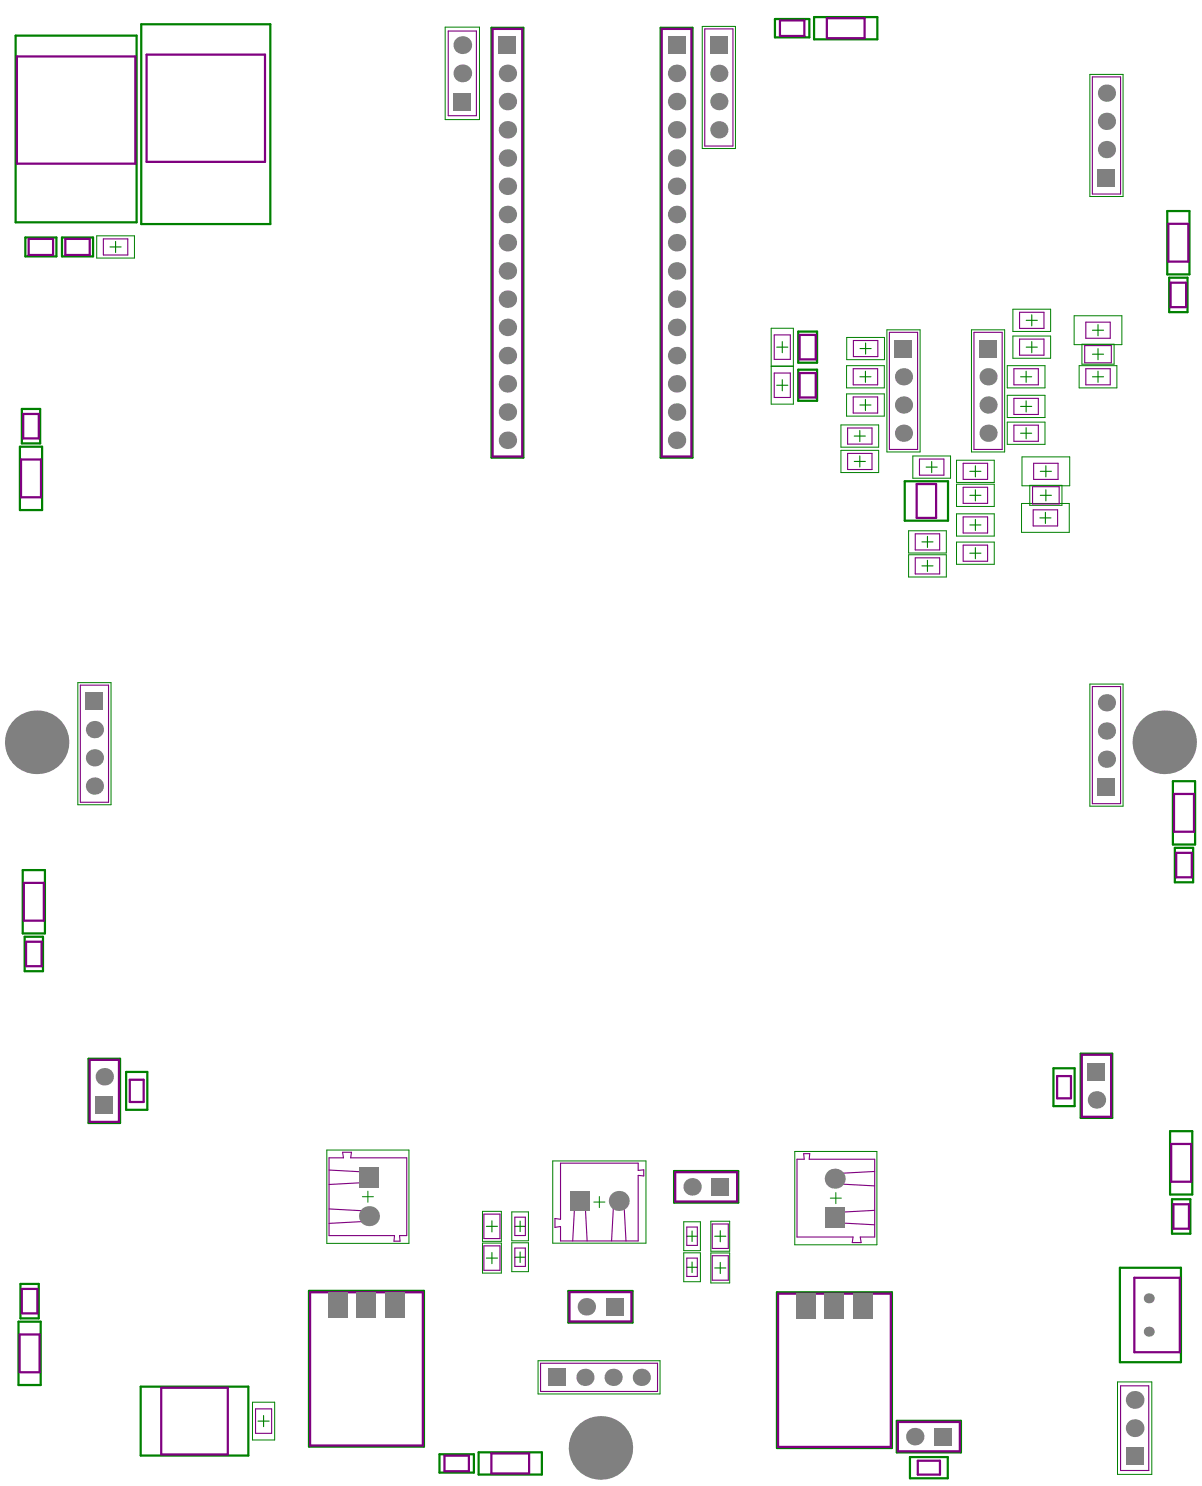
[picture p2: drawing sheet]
<svg xmlns="http://www.w3.org/2000/svg" width="361mm" height="446mm" viewBox="0 0 361 446" stroke-linecap="round" stroke-linejoin="round" font-family="sans-serif">
<g fill="none" stroke="#008000" stroke-width=".67">
<path d="M4.7 10.7h36.3v56h-36.3zM42.4 7.3h38.7v59.9h-38.7zM147.4 8.3h9.6v128.9h-9.6zM198.2 8.3h9.5v128.9h-9.5zM232.4 5.7h10.4v5.5h-10.4zM244.2 5.1h19v6.7h-19zM7.6 71.2h9.3v5.7h-9.3zM18.6 71.2h9.3v5.7h-9.3zM350.1 63.3h6.7v19h-6.7zM239.4 99.4h5.7v9.4h-5.7zM350.7 83.3h5.5v10.3h-5.5zM239.4 110.8h5.7v9.4h-5.7z"/>
<path d="M6 133.9h6.6v19h-6.6zM6.6 122.6h5.4v10.3h-5.4zM271.4 144.3h13v11.8h-13zM351.8 234.2h6.7v19h-6.7zM352.4 254.2h5.5v10.3h-5.5zM6.8 260.9h6.7v19h-6.7zM7.4 280.9h5.5v10.3h-5.5zM26.6 317.5h9.4v19.2h-9.4zM324.2 315.9h9.4v19.3h-9.4zM37.8 321.4h6.4v11.4h-6.4zM316 320.3h6.3v11.4h-6.3zM351 339.2h6.6v19h-6.6z"/>
<path d="M202.2 351.1h19.2v9.5h-19.2zM351.5 359.6h5.5v10.3h-5.5zM5.5 396.3h6.7v19h-6.7zM6.1 385h5.5v10.3h-5.5zM92.7 387.1h34.5v46.7h-34.5zM170.5 387.1h19.2v9.5h-19.2zM233 387.5h34.5v46.7h-34.5zM335.9 380.1h18.3v28.3h-18.3zM42.2 415.8h32.3v20.6h-32.3zM131.8 436h10.3v5.5h-10.3zM143.6 435.5h18.9v6.6h-18.9zM269 426h19.2v9.5h-19.2z"/>
<path d="M272.9 436.9h11.4v6.3h-11.4z"/>
</g>
<g fill="none" stroke="#008000" stroke-width=".3">
<path d="M133.5 8.1h10.3v27.8h-10.3zM210.6 7.9h10v36.6h-10zM137 22h3.3M138.7 20.3v3.4M326.9 22.3h10v36.6h-10zM29 70.7h11.3v6.7h-11.3zM231.3 98.4h6.7v11.4h-6.7zM266 98.9h10v36.6h-10zM291.4 98.9h9.9v36.6h-9.9zM303.8 92.7h11.3v6.7h-11.3zM322.2 94.7h14.3v8.6h-14.3zM231.3 109.8h6.7v11.4h-6.7z"/>
<path d="M253.9 109.6h11.3v6.7h-11.3zM253.9 118.1h11.3v6.7h-11.3zM254 101.2h11.3v6.6h-11.3zM302.1 109.6h11.3v6.7h-11.3zM302.1 118.5h11.3v6.7h-11.3zM303.8 100.8h11.3v6.6h-11.3zM323.7 109.6h11.3v6.7h-11.3zM324.5 103.2h9.7v6h-9.7zM252.2 127.4h11.4v6.7h-11.4zM252.2 135h11.4v6.7h-11.4zM273.8 136.7h11.3v6.7h-11.3zM286.9 138h11.3v6.7h-11.3z"/>
<path d="M302.1 126.6h11.3v6.6h-11.3zM306.5 137h14.4v8.7h-14.4zM272.5 159.1h11.4v6.7h-11.4zM286.9 145.2h11.3v6.6h-11.3zM286.9 154.1h11.3v6.6h-11.3zM306.4 151h14.3v8.6h-14.3zM308.9 145.5h9.6v6h-9.6zM272.5 166.3h11.4v6.7h-11.4zM286.9 162.5h11.3v6.7h-11.3zM23.3 204.7h10v36.6h-10zM326.9 205.1h10v36.6h-10zM98 344.8h24.7v28h-24.7z"/>
<path d="M108.7 358.8h3.3M110.3 357.2v3.3M165.8 348.1h28v24.7h-28zM179.8 358.8v3.3M238.4 345.3h24.6v27.9h-24.6zM249 359.2h3.4M250.7 357.6v3.3M144.7 363.2h5.7v9h-5.7zM144.7 372.7h5.7v9h-5.7zM153.5 363.4h5v8.6h-5zM153.5 372.6h5v8.7h-5zM178.1 360.4h3.3"/>
<path d="M205.1 366.3h5v8.7h-5zM205.1 375.6h5v8.7h-5zM213.2 366.2h5.7v9h-5.7zM213.2 375.7h5.7v9h-5.7zM161.4 408h36.6v10h-36.6zM335.2 414.4h10.3v27.7h-10.3zM75.7 420.4h6.7v11.4h-6.7zM338.7 428.2h3.3M340.3 426.6v3.3"/>
</g>
<g fill="none" stroke="#008000" stroke-width=".33">
<path d="M33 74h3.3M34.7 72.4v3.3M307.8 96h3.3M309.5 94.4v3.3M327.7 99h3.3M329.3 97.3v3.4M233 115.5h3.3M233 104.1h3.3M234.6 102.4v3.4M234.6 113.8v3.4M257.9 113h3.4M258 104.5h3.3"/>
<path d="M259.6 111.3v3.3M259.6 119.8v3.3M259.6 102.8v3.4M306.1 113h3.3M307.8 111.3v3.3M307.8 104.1h3.3M309.5 102.4v3.4M327.7 113h3.3M327.7 106.2h3.3M329.3 104.5v3.4M329.3 111.3v3.3M256.2 138.4h3.4"/>
<path d="M256.2 130.7h3.4M257.9 129.1v3.3M257.9 136.7v3.3M257.9 121.4h3.4M279.5 138.4v3.3M292.6 139.7v3.3M306.1 121.9h3.3M306.1 129.9h3.3M307.8 120.2v3.3M307.8 128.2v3.4M313.7 139.7v3.3M277.8 140.1h3.3"/>
<path d="M290.9 148.5h3.3M290.9 157.4h3.3M290.9 141.3h3.3M292.6 146.9v3.3M292.6 155.7v3.4M311.9 155.3h3.3M312 148.5h3.4M312 141.3h3.4M313.6 153.6v3.4M313.7 146.9v3.3M276.5 169.7h3.4M276.5 162.5h3.4"/>
<path d="M278.2 160.8v3.3M278.2 168v3.3M290.9 165.9h3.3M292.6 164.2v3.3M145.9 367.7h3.3M145.9 377.2h3.3M147.6 366v3.4M147.6 375.6v3.3M154.4 367.7h3.2M154.4 377h3.2M156 366.1v3.2M156 375.4v3.1"/>
<path d="M206 370.7h3.2M206 380h3.2M207.6 369.1v3.2M207.6 378.4v3.2M214.4 370.7h3.3M216 369v3.3M216 378.5v3.4M214.4 380.2h3.3M77.4 426.1h3.3M79.1 424.4v3.4"/>
</g>
<g fill="none" stroke="#800080" stroke-width=".67">
<path d="M5.1 16.9h35.5v32.2h-35.5zM44 16.4h35.5v32.1h-35.5zM147.8 8.7h8.8v128.2h-8.8zM198.5 8.7h8.9v128.2h-8.9zM233.9 6.1h7.4v4.7h-7.4zM248 5.5h11.3v6h-11.3zM8.6 71.6h7.3v4.9h-7.3zM19.6 71.6h7.3v4.9h-7.3zM350.5 67.1h5.9v11.3h-5.9zM351.1 84.8h4.7v7.3h-4.7zM239.8 111.8h4.9v7.4h-4.9zM239.8 100.4h4.9v7.4h-4.9z"/>
<path d="M6.3 137.8h6v11.3h-6zM7 124.1h4.6v7.3h-4.6zM275 145.1h5.8v10.2h-5.8zM352.1 238.1h6v11.3h-6zM352.8 255.7h4.7v7.3h-4.7zM7.2 264.7h5.9v11.3h-5.9zM7.8 282.4h4.7v7.3h-4.7zM26.9 317.8h8.8v18.6h-8.8zM324.5 316.3h8.8v18.6h-8.8zM38.9 323.8h4.2v6.6h-4.2zM317.1 322.7h4.1v6.6h-4.1zM202.5 351.5h18.6v8.8h-18.6z"/>
<path d="M351.3 343h6v11.3h-6zM352 361.1h4.6v7.3h-4.6zM6.5 386.5h4.7v7.3h-4.7zM93 387.5h33.8v45.9h-33.8zM170.8 387.4h18.6v8.8h-18.6zM233.4 387.9h33.8v45.9h-33.8zM340.2 383.1h13.7v22.3h-13.7zM5.9 400.1h6v11.4h-6zM48.4 416.1h19.9v20h-19.9zM133.3 436.5h7.3v4.6h-7.3zM147.4 435.8h11.3v6h-11.3zM269.3 426.4h18.6v8.8h-18.6z"/>
<path d="M275.3 438h6.6v4.1h-6.6z"/>
</g>
<g fill="none" stroke="#800080" stroke-width=".33">
<path d="M134.4 9.3h8.5v25.4h-8.5zM211.4 8.7h8.4v35.1h-8.4zM327.7 23.1h8.4v35.1h-8.4zM31 71.6h7.3v4.9h-7.3zM266.8 99.6h8.4v35.2h-8.4zM292.1 99.6h8.5v35.2h-8.5zM305.8 93.6h7.3v4.9h-7.3zM325.7 96.6h7.3v4.8h-7.3zM232.2 111.8h4.9v7.4h-4.9zM232.2 100.4h4.9v7.4h-4.9zM255.9 110.6h7.4v4.8h-7.4zM255.9 119h7.4v4.9h-7.4z"/>
<path d="M256 102.1h7.3v4.8h-7.3zM304.1 110.6h7.3v4.8h-7.3zM304.1 119.4h7.3v4.9h-7.3zM305.8 101.7h7.3v4.8h-7.3zM325.4 103.6h7.9v5.2h-7.9zM325.7 110.6h7.3v4.8h-7.3zM254.2 128.3h7.4v4.9h-7.4zM254.2 135.9h7.4v4.9h-7.4zM275.8 137.6h7.3v4.9h-7.3zM288.9 138.9h7.3v4.8h-7.3zM304.1 127.5h7.3v4.8h-7.3zM310 138.9h7.4v4.8h-7.4z"/>
<path d="M288.9 146.1h7.3v4.8h-7.3zM288.9 155h7.3v4.8h-7.3zM309.7 145.9h8v5.2h-8zM309.9 152.9h7.3v4.8h-7.3zM274.5 160.1h7.4v4.8h-7.4zM274.5 167.3h7.4v4.8h-7.4zM288.9 163.5h7.3v4.8h-7.3zM24.1 205.4h8.5v35.1h-8.5zM327.7 205.9h8.4v35.1h-8.4zM98.7 350.8l12 .7a1.5 1.5 0 0 1 1.5 1.5 1.5 1.5 0 0 1-1.5 1.5M98.7 347.2h4.3l-.2-1.7h2.6l-.2 1.7h16.8v23.3h-2.2l.2 1.6h-1.8l.1-1.6h-19.6zM110.7 354.5l-12 .7"/>
<path d="M168.1 348.8h23.3v2.1l1.7-.1v1.8l-1.7-.2v19.7h-23.3v-4.3l-1.6 .2v-2.6l1.6 .2zM239.1 347.6h2.1l-.1-1.7h1.8l-.2 1.7h19.7v23.3h-4.4l.3 1.7h-2.7l.3-1.7h-16.8zM262.4 351.2l-12 .7a1.5 1.5 0 0 0-1.5 1.5 1.5 1.5 0 0 0 1.5 1.5l12 .7M98.7 362.5l12 .7a1.5 1.5 0 0 1 1.5 1.5 1.5 1.5 0 0 1-1.5 1.5l-12 .6M145.1 364h4.9v7.4h-4.9zM145.1 373.6h4.9v7.3h-4.9zM154.4 365h3.2v5.5h-3.2zM154.4 374.2h3.2v5.5h-3.2zM171.8 372.1l.7-12a1.5 1.5 0 0 1 1.4-1.5 1.5 1.5 0 0 1 1.5 1.5l.7 12M183.4 372.1l.7-12a1.5 1.5 0 0 1 1.5-1.5 1.5 1.5 0 0 1 1.5 1.5l.7 12M206 367.9h3.2v5.5h-3.2zM206 377.2h3.2v5.5h-3.2z"/>
<path d="M213.6 367h4.9v7.3h-4.9zM213.6 376.5h4.9v7.3h-4.9zM250.4 366.6l12 .6M262.4 362.9l-12 .7a1.5 1.5 0 0 0-1.5 1.5 1.5 1.5 0 0 0 1.5 1.5M162.1 408.8h35.1v8.4h-35.1zM336.1 415.5h8.5v25.4h-8.5zM76.6 422.4h4.9v7.4h-4.9z"/>
</g>
<g fill="#808080">
<circle cx="180.1" cy="434.1" r="9.5"/>
<circle cx="175.5" cy="413" r="2.58"/>
<circle cx="183.9" cy="413" r="2.58"/>
<circle cx="192.4" cy="413" r="2.58"/>
<circle cx="175.9" cy="391.8" r="2.62"/>
<circle cx="110.7" cy="364.7" r="3"/>
<circle cx="185.6" cy="360.1" r="3"/>
<circle cx="31.3" cy="322.9" r="2.62"/>
<circle cx="28.3" cy="235.7" r="2.58"/>
<circle cx="28.3" cy="227.2" r="2.58"/>
<circle cx="11" cy="222.6" r="9.5"/>
<circle cx="28.3" cy="218.8" r="2.58"/>
<circle cx="274.4" cy="430.8" r="2.62"/>
<circle cx="340.3" cy="428.2" r="2.67"/>
<circle cx="340.3" cy="419.8" r="2.67"/>
<circle cx="344.6" cy="399.3" r="1.5"/>
<circle cx="344.6" cy="389.3" r="1.5"/>
<circle cx="207.6" cy="355.9" r="2.62"/>
<circle cx="250.4" cy="353.4" r="3"/>
<circle cx="328.9" cy="329.8" r="2.62"/>
<circle cx="331.9" cy="227.6" r="2.58"/>
<circle cx="349.2" cy="222.6" r="9.5"/>
<circle cx="331.9" cy="219.2" r="2.58"/>
<circle cx="331.9" cy="210.7" r="2.58"/>
<circle cx="152.2" cy="132" r="2.62"/>
<circle cx="202.9" cy="132" r="2.62"/>
<circle cx="152.2" cy="123.6" r="2.62"/>
<circle cx="202.9" cy="123.6" r="2.62"/>
<circle cx="152.2" cy="115.1" r="2.62"/>
<circle cx="202.9" cy="115.1" r="2.62"/>
<circle cx="152.2" cy="106.6" r="2.62"/>
<circle cx="202.9" cy="106.6" r="2.62"/>
<circle cx="152.2" cy="98.2" r="2.62"/>
<circle cx="202.9" cy="98.2" r="2.62"/>
<circle cx="152.2" cy="89.7" r="2.62"/>
<circle cx="152.2" cy="81.2" r="2.62"/>
<circle cx="152.2" cy="72.8" r="2.62"/>
<circle cx="152.2" cy="64.3" r="2.62"/>
<circle cx="152.2" cy="55.8" r="2.62"/>
<circle cx="152.2" cy="47.4" r="2.62"/>
<circle cx="152.2" cy="38.9" r="2.62"/>
<circle cx="152.2" cy="30.5" r="2.62"/>
<circle cx="152.2" cy="22" r="2.62"/>
<circle cx="138.7" cy="22" r="2.67"/>
<circle cx="138.7" cy="13.5" r="2.67"/>
<circle cx="271" cy="113" r="2.58"/>
<circle cx="271" cy="129.9" r="2.58"/>
<circle cx="296.4" cy="129.9" r="2.58"/>
<circle cx="271" cy="121.4" r="2.58"/>
<circle cx="296.4" cy="121.4" r="2.58"/>
<circle cx="296.4" cy="113" r="2.58"/>
<circle cx="202.9" cy="81.2" r="2.62"/>
<circle cx="202.9" cy="22" r="2.62"/>
<circle cx="202.9" cy="38.9" r="2.62"/>
<circle cx="202.9" cy="47.4" r="2.62"/>
<circle cx="202.9" cy="55.8" r="2.62"/>
<circle cx="202.9" cy="30.5" r="2.62"/>
<circle cx="202.9" cy="64.3" r="2.62"/>
<circle cx="202.9" cy="72.8" r="2.62"/>
<circle cx="202.9" cy="89.7" r="2.62"/>
<circle cx="215.6" cy="30.5" r="2.58"/>
<circle cx="215.6" cy="22" r="2.58"/>
<circle cx="215.6" cy="38.9" r="2.58"/>
<circle cx="331.9" cy="44.8" r="2.58"/>
<circle cx="331.9" cy="36.4" r="2.58"/>
<circle cx="331.9" cy="27.9" r="2.58"/>
</g>
<g fill="#808080">
<path d="M164.4 410.4h5.2v5.2h-5.2z" fill-rule="evenodd"/>
<path d="M181.7 389.2h5.2v5.2h-5.2z" fill-rule="evenodd"/>
<path d="M98.5 387.4h5.9v7.6h-5.9z" fill-rule="evenodd"/>
<path d="M107 387.4h5.9v7.6h-5.9z" fill-rule="evenodd"/>
<path d="M115.4 387.4h5.9v7.6h-5.9z" fill-rule="evenodd"/>
<path d="M171 357.1h5.9v6h-5.9z" fill-rule="evenodd"/>
<path d="M107.7 350h6v6h-6z" fill-rule="evenodd"/>
<path d="M28.7 328.7h5.2v5.2h-5.2z" fill-rule="evenodd"/>
<path d="M25.7 207.7h5.2v5.2h-5.2z" fill-rule="evenodd"/>
<path d="M337.7 434h5.3v5.3h-5.3z" fill-rule="evenodd"/>
<path d="M280.2 428.1h5.3v5.3h-5.3z" fill-rule="evenodd"/>
<path d="M247.3 387.8h6v7.6h-6z" fill-rule="evenodd"/>
<path d="M255.8 387.8h5.9v7.6h-5.9z" fill-rule="evenodd"/>
<path d="M238.9 387.8h5.9v7.6h-5.9z" fill-rule="evenodd"/>
<path d="M247.4 362.1h6v6h-6z" fill-rule="evenodd"/>
<path d="M213.4 353.2h5.3v5.3h-5.3z" fill-rule="evenodd"/>
<path d="M326.3 318.7h5.2v5.2h-5.2z" fill-rule="evenodd"/>
<path d="M329.3 233.5h5.2v5.2h-5.2z" fill-rule="evenodd"/>
<path d="M136 27.8h5.3v5.3h-5.3z" fill-rule="evenodd"/>
<path d="M149.6 10.9h5.2v5.3h-5.2z" fill-rule="evenodd"/>
<path d="M200.3 10.9h5.2v5.3h-5.2z" fill-rule="evenodd"/>
<path d="M268.4 101.9h5.2v5.2h-5.2z" fill-rule="evenodd"/>
<path d="M293.8 101.9h5.2v5.2h-5.2z" fill-rule="evenodd"/>
<path d="M213 11h5.2v5.1h-5.2z" fill-rule="evenodd"/>
<path d="M329.3 50.7h5.2v5.2h-5.2z" fill-rule="evenodd"/>
</g>
</svg>
